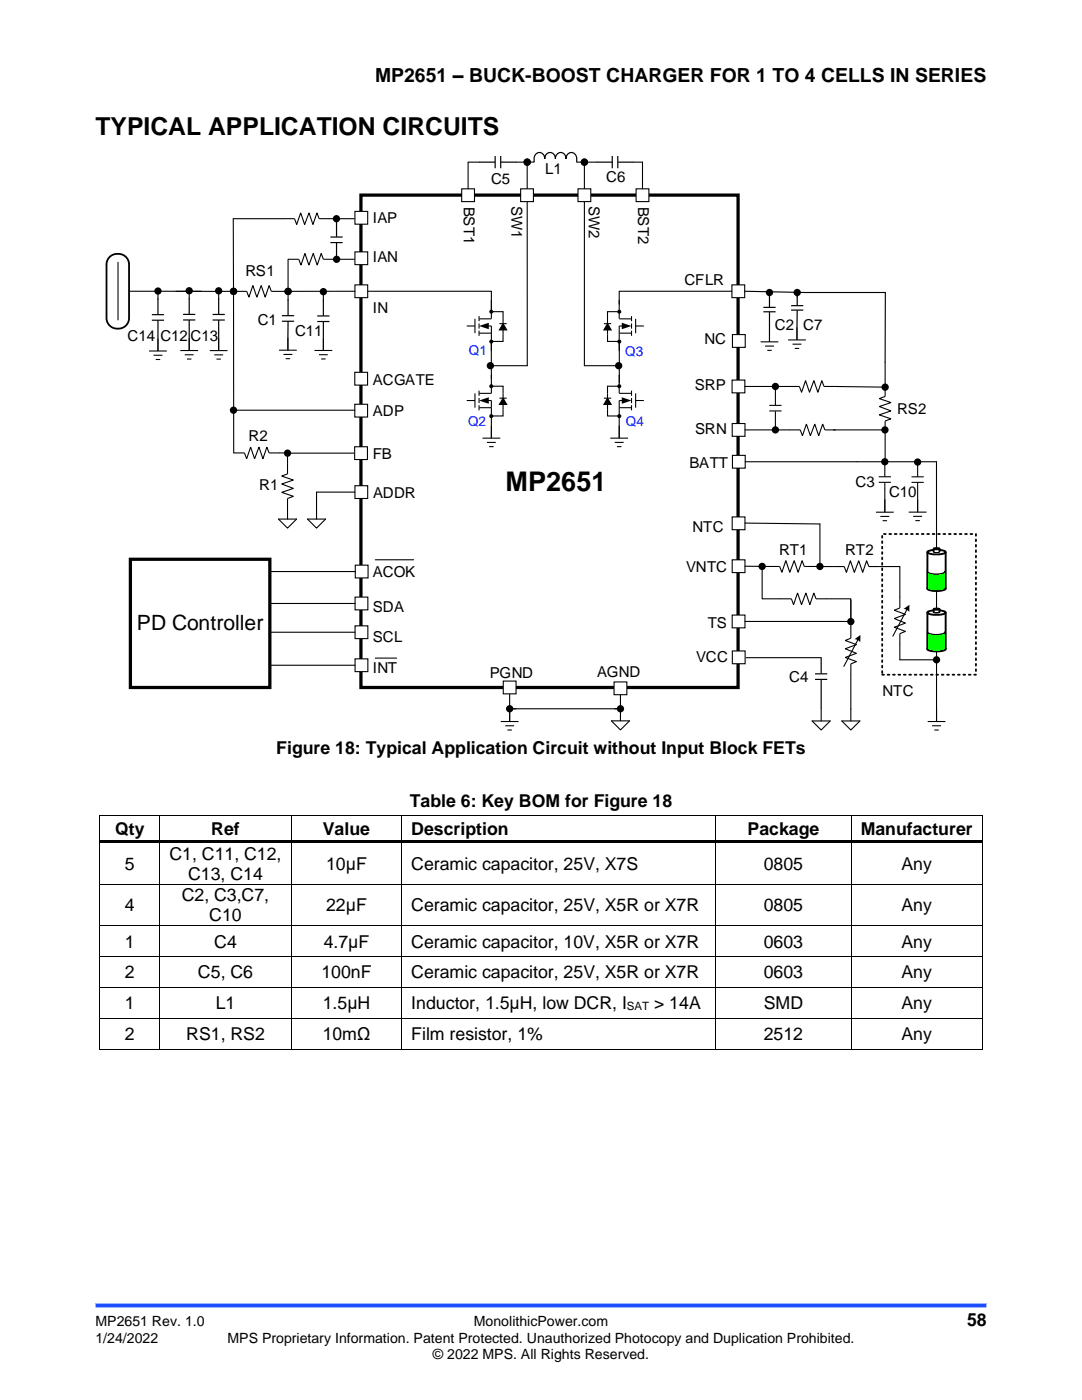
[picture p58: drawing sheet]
<svg xmlns="http://www.w3.org/2000/svg" width="216mm" height="279mm" viewBox="0 0 216 279" stroke-linecap="round" stroke-linejoin="round" font-family="sans-serif">
<defs><g id="words">
<text font-size="5.4" x="100.9" y="98">MP2651</text>
<text font-size="4.9" x="19" y="27">TYPICAL APPLICATION CIRCUITS</text>
<text font-size="4.2" x="27.3" y="125.8">PD Controller</text>
<text font-size="3.9" x="74.8" y="16.3">MP2651 – BUCK-BOOST CHARGER FOR 1 TO 4 CELLS IN SERIES</text>
<g font-size="3.5">
<text x="55.1" y="150.6">Figure 18: Typical Application Circuit without Input Block FETs</text>
<text x="81.8" y="161">Table 6: Key BOM for Figure 18</text>
<text x="23" y="166.6">Qty</text>
<text x="42.1" y="166.6">Ref</text>
<text x="64.4" y="166.6">Value</text>
<text x="82.1" y="166.6">Description</text>
<text x="149.2" y="166.6">Package</text>
<text x="171.7" y="166.6">Manufacturer</text>
<text x="24.9" y="173.6">5</text>
<text x="33.8" y="171.5">C1, C11, C12,</text>
<text x="65.1" y="173.6">10μF</text>
<text x="82.1" y="173.6">Ceramic capacitor, 25V, X7S</text>
<text x="152.4" y="173.6">0805</text>
<text x="179.9" y="173.6">Any</text>
<text x="36.3" y="179.8">C2, C3,C7,</text>
<text x="37.5" y="175.6">C13, C14</text>
<text x="24.9" y="181.9">4</text>
<text x="41.7" y="183.9">C10</text>
<text x="65.1" y="181.9">22μF</text>
<text x="82.1" y="181.9">Ceramic capacitor, 25V, X5R or X7R</text>
<text x="152.4" y="181.9">0805</text>
<text x="179.9" y="181.9">Any</text>
<text x="24.9" y="189.1">1</text>
<text x="42.7" y="189.1">C4</text>
<text x="64.6" y="189.1">4.7μF</text>
<text x="82.1" y="189.1">Ceramic capacitor, 10V, X5R or X7R</text>
<text x="152.4" y="189.1">0603</text>
<text x="179.9" y="189.1">Any</text>
<text x="24.9" y="195.3">2</text>
<text x="39.5" y="195.3">C5, C6</text>
<text x="64.1" y="195.3">100nF</text>
<text x="82.1" y="195.3">Ceramic capacitor, 25V, X5R or X7R</text>
<text x="152.4" y="195.3">0603</text>
<text x="179.9" y="195.3">Any</text>
<text x="24.9" y="201.4">1</text>
<text x="43" y="201.4">L1</text>
<text x="64.4" y="201.4">1.5μH</text>
<text x="82.1" y="201.4">Inductor, 1.5μH, low DCR, I</text>
<text x="130.5" y="201.4">&gt; 14A</text>
<text x="152.4" y="201.4">SMD</text>
<text x="179.9" y="201.4">Any</text>
<text x="24.9" y="207.6">2</text>
<text x="37.2" y="207.6">RS1, RS2</text>
<text x="64.4" y="207.6">10mΩ</text>
<text x="82.1" y="207.6">Film resistor, 1%</text>
<text x="152.4" y="207.6">2512</text>
<text x="179.9" y="207.6">Any</text>
<text x="193" y="264.6">58</text>
</g>
<g font-size="3">
<text x="108.8" y="34.7">L1</text>
<text x="92.5" y="41.2" transform="rotate(90 92.5 41.2)">BST1</text>
<text x="98" y="36.6">C5</text>
<text x="102" y="41.1" transform="rotate(90 102 41.1)">SW1</text>
<text x="117.5" y="41.1" transform="rotate(90 117.5 41.1)">SW2</text>
<text x="121" y="36.3">C6</text>
<text x="127.3" y="41.2" transform="rotate(90 127.3 41.2)">BST2</text>
<text x="74.4" y="44.6">IAP</text>
<text x="74.4" y="52.3">IAN</text>
<text x="49" y="55.1">RS1</text>
<text x="136.6" y="56.8">CFLR</text>
<text x="51.4" y="64.8">C1</text>
<text x="74.4" y="62.5">IN</text>
<text x="154.6" y="65.8">C2</text>
<text x="160.3" y="65.8">C7</text>
<text x="25.5" y="68">C14</text>
<text x="32" y="68">C12</text>
<text x="38" y="68">C13</text>
<text x="58.9" y="67.1">C11</text>
<text x="140.6" y="68.7">NC</text>
<text x="74.4" y="76.9">ACGATE</text>
<text x="138.7" y="77.7">SRP</text>
<text x="74.4" y="82.9">ADP</text>
<text x="179" y="82.7">RS2</text>
<text x="49.6" y="88">R2</text>
<text x="138.7" y="86.7">SRN</text>
<text x="74.4" y="91.5">FB</text>
<text x="137.6" y="93.3">BATT</text>
<text x="51.7" y="97.7">R1</text>
<text x="74.5" y="99.4">ADDR</text>
<text x="170.7" y="97.1">C3</text>
<text x="177.4" y="99.2">C10</text>
<text x="138.2" y="106.3">NTC</text>
<text x="155.5" y="110.7">RT1</text>
<text x="168.7" y="110.7">RT2</text>
<text x="74.4" y="115.1">ACOK</text>
<text x="136.9" y="114.1">VNTC</text>
<text x="74.4" y="122.2">SDA</text>
<text x="141.3" y="125.4">TS</text>
<text x="74.4" y="128">SCL</text>
<text x="74.4" y="134.4">INT</text>
<text x="97.7" y="135.2">PGND</text>
<text x="119.1" y="135.2">AGND</text>
<text x="138.9" y="132.2">VCC</text>
<text x="157.5" y="136.1">C4</text>
<text x="176.1" y="139">NTC</text>
</g>
<g font-size="2.8">
<text x="19" y="264.6">MP2651 Rev. 1.0</text>
<text x="19" y="267.9">1/24/2022</text>
<text x="45.4" y="267.9">MPS Proprietary Information. Patent Protected. Unauthorized Photocopy and Duplication Prohibited.</text>
<text x="94.6" y="264.6">MonolithicPower.com</text>
<text x="86.4" y="271.2">© 2022 MPS. All Rights Reserved.</text>
</g>
<g font-size="2.7" fill="#00f">
<text x="93.6" y="70.9">Q1</text>
<text x="124.7" y="71.1">Q3</text>
<text x="93.4" y="85">Q2</text>
<text x="124.9" y="85">Q4</text>
</g>
<text font-size="2.3" x="125.1" y="201.6">SAT</text>
</g></defs>
<path d="M19 260.5h177.8" fill="none" stroke="#1c4eff" stroke-width=".79" stroke-linecap="butt"/>
<path d="M72 39.3l.3-.4v98.3l-.3-.3h75.3l-.3 .3v-98.3l.3 .4zM71.7 38.6h75.9v98.9h-75.9z" fill="#000"/>
<path d="M105.2 32.4v40.6h-7.3M116.6 32.4v40.6h6.9M25.8 58.1h14.3M35.1 58.1h12M57.5 58.2v1.7M55.7 69.9h3.5M56.6 70.7h1.7M57 71.6h.9M57.4 67.3v2.6M171 92.2h15.9M176.6 86.2v5.7M101.7 137.2v4.3" fill="none" stroke="#000" stroke-width=".22"/>
<g fill="#000">
<circle cx="57.5" cy="58.2" r=".73"/>
<circle cx="97.9" cy="73" r=".73"/>
<circle cx="123.5" cy="73" r=".73"/>
</g>
<path d="M57.5 59.8v3.2M56.3 63h2.4M56.3 64.1h2.4M57.5 64.1l-.1 3.2" fill="none" stroke="#000" stroke-width=".24"/>
<path d="M146.2 66.8h2.5v2.5h-2.5z" fill-rule="evenodd" fill="#fff"/>
<path d="M146.2 66.8h2.5v2.5h-2.5z" fill="none" stroke="#000" stroke-width=".22"/>
<path d="M70.9 112.8h2.5v2.5h-2.5z" fill-rule="evenodd" fill="#fff"/>
<path d="M70.9 112.8h2.5v2.5h-2.5z" fill="none" stroke="#000" stroke-width=".22"/>
<path d="M70.8 56.9h2.6v2.5h-2.6z" fill-rule="evenodd" fill="#fff"/>
<path d="M70.8 56.9h2.6v2.5h-2.6z" fill="none" stroke="#000" stroke-width=".22"/>
<path d="M70.8 50.3h2.6v2.5h-2.6z" fill-rule="evenodd" fill="#fff"/>
<path d="M70.8 50.3h2.6v2.5h-2.6z" fill="none" stroke="#000" stroke-width=".22"/>
<path d="M70.8 96.9h2.6v2.6h-2.6z" fill-rule="evenodd" fill="#fff"/>
<path d="M70.8 96.9h2.6v2.6h-2.6z" fill="none" stroke="#000" stroke-width=".22"/>
<path d="M70.8 42.2h2.6v2.5h-2.6z" fill-rule="evenodd" fill="#fff"/>
<path d="M70.8 42.2h2.6v2.5h-2.6z" fill="none" stroke="#000" stroke-width=".22"/>
<path d="M126.9 37.7h2.6v2.5h-2.6z" fill-rule="evenodd" fill="#fff"/>
<path d="M126.9 37.7h2.6v2.5h-2.6z" fill="none" stroke="#000" stroke-width=".22"/>
<path d="M146 56.9h2.6v2.5h-2.6z" fill-rule="evenodd" fill="#fff"/>
<path d="M146 56.9h2.6v2.5h-2.6z" fill="none" stroke="#000" stroke-width=".22"/>
<path d="M115.3 37.7h2.6v2.5h-2.6z" fill-rule="evenodd" fill="#fff"/>
<path d="M115.3 37.7h2.6v2.5h-2.6z" fill="none" stroke="#000" stroke-width=".22"/>
<path d="M103.9 37.7h2.5v2.5h-2.5z" fill-rule="evenodd" fill="#fff"/>
<path d="M103.9 37.7h2.5v2.5h-2.5z" fill="none" stroke="#000" stroke-width=".22"/>
<path d="M70.8 74.3h2.5v2.6h-2.5z" fill-rule="evenodd" fill="#fff"/>
<path d="M70.8 74.3h2.5v2.6h-2.5z" fill="none" stroke="#000" stroke-width=".22"/>
<path d="M92.1 37.7h2.6v2.5h-2.6z" fill-rule="evenodd" fill="#fff"/>
<path d="M92.1 37.7h2.6v2.5h-2.6z" fill="none" stroke="#000" stroke-width=".22"/>
<path d="M70.9 131.5h2.5v2.5h-2.5z" fill-rule="evenodd" fill="#fff"/>
<path d="M70.9 131.5h2.5v2.5h-2.5z" fill="none" stroke="#000" stroke-width=".22"/>
<path d="M70.9 124.9h2.5v2.6h-2.5z" fill-rule="evenodd" fill="#fff"/>
<path d="M70.9 124.9h2.5v2.6h-2.5z" fill="none" stroke="#000" stroke-width=".22"/>
<path d="M70.9 119.2h2.5v2.5h-2.5z" fill-rule="evenodd" fill="#fff"/>
<path d="M93.4 32.4v5.3M103.1 32.4h2.1M116.6 32.4h2.3M128.2 32.4v5.3M46.5 43.6l.1 14.5M47.1 58.1h2.1l.5 1.2 .8-2.3 .7 2.3 .9-2.3 .8 2.3 .8-2.3 .4 1.1h2.2M65.8 43.6h1.2M67.1 43.6h3.6M67.2 51.7h3.5M63.2 98.2h7.6M186.9 92.2v17.2M70.9 119.2h2.5v2.5h-2.5z" fill="none" stroke="#000" stroke-width=".22"/>
<path d="M106.6 32.3a1.42 1.42 0 0 1 1-1.9 1.16 1.16 0 0 1 1.1 1.3 1.08 1.08 0 0 1 1.1-1.3 1.08 1.08 0 0 1 1 1.3 1.08 1.08 0 0 1 1.1-1.3 1.08 1.08 0 0 1 1.1 1.3 1.08 1.08 0 0 1 1-1.3 1.08 1.08 0 0 1 1.1 1.3v.6M65.9 47.3h2.5M65.9 48.4h2.5M67.2 44.1v3.2M67.2 48.4v3.3M162.6 134.5h2.5M162.6 135.6h2.5M163.9 131.3v3.1M163.9 135.6v5.9" fill="none" stroke="#000" stroke-width=".24"/>
<g fill="#000">
<circle cx="105.2" cy="32.4" r=".73"/>
<circle cx="116.6" cy="32.4" r=".73"/>
<circle cx="46.6" cy="58.1" r=".73"/>
<circle cx="67.1" cy="43.6" r=".73"/>
<circle cx="67.2" cy="51.7" r=".73"/>
</g>
<path d="M70.8 80.7h2.5v2.5h-2.5z" fill-rule="evenodd" fill="#fff"/>
<path d="M57.5 51.8v6.4M151.8 68.2h3.5M152.7 69.1h1.7M153.1 69.9h.9M153.5 65.7v2.5M46.6 81.9h24.2M70.8 80.7h2.5v2.5h-2.5z" fill="none" stroke="#000" stroke-width=".22"/>
<g fill="#000">
<circle cx="57.5" cy="58.2" r=".73"/>
<circle cx="46.6" cy="81.9" r=".73"/>
</g>
<path d="M153.5 58.8v2.5M152.3 61.3h2.5M152.3 62.2h2.5M153.5 62.2v3.5" fill="none" stroke="#000" stroke-width=".24"/>
<path d="M146.1 129.9h2.6v2.6h-2.6z" fill-rule="evenodd" fill="#fff"/>
<path d="M146.1 129.9h2.6v2.6h-2.6zM148.9 131.3h15" fill="none" stroke="#000" stroke-width=".22"/>
<path d="M146.1 90.9h2.6v2.5h-2.6z" fill-rule="evenodd" fill="#fff"/>
<path d="M146.1 90.9h2.6v2.5h-2.6zM148.7 92.2h22.3" fill="none" stroke="#000" stroke-width=".22"/>
<path d="M70.8 89.2h2.5v2.5h-2.5z" fill-rule="evenodd" fill="#fff"/>
<path d="M55.8 90.4h1.6v4.2l-1.2 .4 2.3 .8-2.3 .8 2.3 .9-2.3 .8 2.3 .8-1.1 .4v1.7M57.4 90.4h13.2M70.8 89.2h2.5v2.5h-2.5z" fill="none" stroke="#000" stroke-width=".22"/>
<circle cx="57.4" cy="90.4" r=".73" fill="#000"/>
<path d="M26 111.9l.3-.3v25.6l-.3-.3h27.8l-.3 .3v-25.6l.3 .3zM25.7 111.3h28.5v26.2h-28.5z" fill="#000"/>
<path d="M185.1 110.1l.8-.3 1.3-.1 1.1 .2 .4 .3-.9 .4h-1.5l-1.1-.2z" fill-rule="evenodd" fill="#fff"/>
<path d="M185.1 110.1l.8-.3 1.3-.1 1.1 .2 .4 .3-.9 .4h-1.5l-1.1-.2z" fill="none" stroke="#000" stroke-width=".38"/>
<path d="M185.1 117.4l.8-.3 1.5-.1 1 .2 .3 .3-.8 .4h-1.4l-1.2-.2-.2-.1z" fill-rule="evenodd" fill="#fff"/>
<path d="M185.1 110.2v7.3M185.1 117.4l.8-.3 1.5-.1 1 .2 .3 .3-.8 .4h-1.4l-1.2-.2-.2-.1zM188.7 110.2v7.2" fill="none" stroke="#000" stroke-width=".38"/>
<path d="M186.3 110h1.1a.19 .19 0 0 1-.1 .2 .19 .19 0 0 1-.3 0z" fill-rule="evenodd" fill="#fff"/>
<path d="M186.3 110h1.1a.19 .19 0 0 1-.1 .2 .19 .19 0 0 1-.3 0z" fill="none" stroke="#000" stroke-width=".38"/>
<g fill="#fff">
<path d="M186.3 109.5h1.2v.6h-1.2z" fill-rule="evenodd"/>
<path d="M186.3 109.5l.8-.1 .4 .1-.7 .1z" fill-rule="evenodd"/>
</g>
<path d="M186.3 109.5l.8-.1 .4 .1-.7 .1zM186.3 109.5v.6M187.5 109.5l-.1 .5" fill="none" stroke="#000" stroke-width=".38"/>
<path d="M185.1 114a2.64 2.64 0 0 0 2.6 .5l.8-.3 .1-.2v3.4a2.66 2.66 0 0 1-2.6 .5l-.7-.2-.2-.3z" fill-rule="evenodd" fill="#0f0"/>
<path d="M185.1 114a2.64 2.64 0 0 0 2.6 .5l.8-.3 .1-.2v3.4a2.66 2.66 0 0 1-2.6 .5l-.7-.2-.2-.3zM186.9 117.9v3.6" fill="none" stroke="#000" stroke-width=".22"/>
<path d="M185.1 122.2l.9-.4h1.2l1.1 .2 .4 .3-.9 .4h-1.5l-1.1-.3z" fill-rule="evenodd" fill="#fff"/>
<path d="M185.1 122.2l.9-.4h1.2l1.1 .2 .4 .3-.9 .4h-1.5l-1.1-.3z" fill="none" stroke="#000" stroke-width=".38"/>
<path d="M185.1 129.5l.8-.4h1.5l1 .2 .3 .3-.8 .3-1.4 .1-1.2-.2-.2-.2z" fill-rule="evenodd" fill="#fff"/>
<path d="M185.1 122.2v7.3M185.1 129.5l.8-.4h1.5l1 .2 .3 .3-.8 .3-1.4 .1-1.2-.2-.2-.2zM188.7 122.3v7.2" fill="none" stroke="#000" stroke-width=".38"/>
<path d="M186.3 122.1h1.1a.19 .19 0 0 1-.1 .2 .19 .19 0 0 1-.3-.1h-.5z" fill-rule="evenodd" fill="#fff"/>
<path d="M186.3 122.1h1.1a.19 .19 0 0 1-.1 .2 .19 .19 0 0 1-.3-.1h-.5z" fill="none" stroke="#000" stroke-width=".38"/>
<g fill="#fff">
<path d="M186.3 121.6h1.2v.5h-1.2z" fill-rule="evenodd"/>
<path d="M186.3 121.5l1.2 .1-.7 .1z" fill-rule="evenodd"/>
</g>
<path d="M186.3 121.6v.5M186.3 121.5l1.2 .1-.7 .1zM187.5 121.6l-.1 .5" fill="none" stroke="#000" stroke-width=".38"/>
<path d="M185.1 126.1a2.66 2.66 0 0 0 2.6 .5l.8-.3 .1-.2v3.3a2.66 2.66 0 0 1-2.6 .5l-.7-.2-.2-.2z" fill-rule="evenodd" fill="#0f0"/>
<g fill="none" stroke="#000" stroke-width=".22">
<path d="M93.4 32.4h2.2M126.5 32.4h1.7M23.5 52.4v11.4M37.8 58v1.7M46.6 58.1v32.3h2.2l.4 1.2 .8-2.4 .8 2.4 .9-2.4 .8 2.4 .8-2.4 .4 1.2h2.1M57.5 51.7h2.1l.5 1.2 .7-2.3 .8 2.3 .9-2.3 .8 2.3 .8-2.3 .4 1.1h2.7M65.8 43.6h-2.1l-.5-1.1-.8 2.3-.7-2.3-.9 2.3-.8-2.3-.8 2.3-.4-1.2h-12.3M70.8 58.1h-14.5M73.4 58.1h24.6v4.1h2.4v2.4M98 59.9v3.7M123.6 59.9v3.7M146 58.1h-22.4v2.6"/>
<path d="M36 70h3.5M36.9 70.8h1.7M37.3 71.7h.9M37.8 67.4v2.6M93.1 65.1h1.7M93.1 79.9h1.7M94.8 63.6v2.9M94.8 78.5v2.9M95.6 63.1v1M95.6 64.6v1M95.6 66v1M95.6 78v1"/>
<path d="M95.6 79.4v1.1M95.6 63.6h2.4M95.6 78.5h2.4M95.6 66.5h2.4M97.4 65.1h.6v4.9M97.4 79.9h.6v7.5M98 68.5v7.2M98 74.8v3.7M98 77.1h2.4v2.4M99.7 64.6h1.4M99.7 79.5h1.4M100.4 64.6l.7 1.2h-1.4z"/>
<path d="M100.4 65.8v2.3h-2.4M100.4 79.5l.7 1.2h-1.4zM120.5 64.6h1.5M120.5 79.5h1.5M121.2 64.6l.8 1.2h-1.5zM121.2 65.8v2.3h2.4M121.2 79.5l.8 1.2h-1.5zM123.6 62.2h-2.4v2.4M123.6 63.6h2.4M123.6 66.5h2.4M123.6 77.1h-2.4v2.4M123.6 78.5h2.4"/>
<path d="M124.2 65.1h-.6v13.4M124.2 79.9h-.6v7.5M126 63.1v1M126 64.6v1M126 66v1M126 78v1M126 79.4v1.1M126.8 63.6v2.9M126.8 65.1h1.7M126.8 78.5v2.9M126.8 79.9h1.7M95.6 80.9v1"/>
<path d="M95.6 81.4h2.4M96.3 87.4h3.5M97.2 88.3h1.7M97.6 89.1h.9M100.4 80.7v2.3h-2.4M121.2 80.7v2.3h2.4M121.8 87.4h3.5M122.7 88.3h1.7M123.1 89.1h.9M123.6 81.4h2.4M126 80.9v1M175.3 95.1h2.5"/>
<path d="M175.3 96.3h2.5M176.6 92.2v2.9M176.6 96.3v5.9M53.8 114.1h17.1M174.8 102.2h3.5M175.7 103.1h1.7M176.1 103.9h.9M53.8 120.4h17.1M53.8 126.2h17.1M53.8 132.8h17.1M185.1 126.1a2.66 2.66 0 0 0 2.6 .5l.8-.3 .1-.2v3.3a2.66 2.66 0 0 1-2.6 .5l-.7-.2-.2-.2zM186.9 130v14"/>
<path d="M162 143.9h3.7l-1.8 1.8zM163.9 141.5v2.4M185.1 144h3.5M186 144.8h1.8M186.4 145.7h.9"/>
<circle cx="98" cy="68.2" r=".29"/>
<circle cx="98" cy="62.2" r=".29"/>
<circle cx="98" cy="77.1" r=".29"/>
<circle cx="123.6" cy="77.1" r=".29"/>
<circle cx="123.6" cy="62.2" r=".29"/>
<circle cx="123.6" cy="68.2" r=".29"/>
<circle cx="98" cy="83" r=".29"/>
<circle cx="123.6" cy="83" r=".29"/>
</g>
<path d="M176 106.6h18.7v28.1h-18.7z" fill="none" stroke="#000" stroke-width=".36" stroke-dasharray=".4 .7"/>
<path d="M21.3 52.8v10.7M23.5 50.7a2.11 2.11 0 0 0-2.2 2M23.5 50.7a2.11 2.11 0 0 1 2.3 2M25.8 52.8v10.7M21.3 63.6a2.11 2.11 0 0 0 2.2 2M25.8 63.6a2.11 2.11 0 0 1-2.3 2" fill="none" stroke="#000" stroke-width=".36"/>
<g fill="#000">
<path d="M95.6 65.1l1.9-.7v1.3zM95.6 79.9l1.9-.6v1.3zM100.4 64.6l.7 1.2h-1.4zM121.2 64.6l.8 1.2h-1.5zM124.1 64.4l1.9 .7-1.9 .6zM124.1 79.3l1.9 .6-1.9 .7zM100.4 79.5l.7 1.2h-1.4zM121.2 79.5l.8 1.2h-1.5z"/>
<circle cx="37.8" cy="58" r=".73"/>
<circle cx="46.6" cy="58.1" r=".73"/>
<circle cx="98" cy="68.2" r=".29"/>
<circle cx="98" cy="62.2" r=".29"/>
<circle cx="98" cy="77.1" r=".29"/>
<circle cx="123.6" cy="77.1" r=".29"/>
<circle cx="123.6" cy="62.2" r=".29"/>
<circle cx="123.6" cy="68.2" r=".29"/>
<circle cx="98" cy="83" r=".29"/>
<circle cx="123.6" cy="83" r=".29"/>
<circle cx="176.6" cy="92.2" r=".73"/>
</g>
<path d="M95.6 32.4h3.2M98.8 31.1v2.5M99.9 31.1v2.5M100 32.4h3.1M118.9 32.4h3.3M122.2 31.1v2.5M123.3 31.1v2.5M123.3 32.4h3.2M37.8 59.5v3.2M36.5 62.7h2.5M36.5 63.9h2.5M37.8 63.9v3.5" fill="none" stroke="#000" stroke-width=".24"/>
<path d="M146.1 111.7h2.5v2.6h-2.5z" fill-rule="evenodd" fill="#fff"/>
<path d="M146.1 111.7h2.5v2.6h-2.5zM179.6 119.1v2.2l-1.2 .5 2.3 .8-2.3 .8 2.3 1-2.3 .8 2.3 .8-1.1 .5v5.2h7.3M181 121.6l-2.8 5.4" fill="none" stroke="#000" stroke-width=".22"/>
<g fill="#000">
<path d="M180.3 121.5l1.2-.8-.1 1.4a1.45 1.45 0 0 0-1.1-.6z" fill-rule="evenodd"/>
<circle cx="186.9" cy="131.7" r=".73"/>
</g>
<path d="M146.1 103.2h2.5v2.5h-2.5z" fill-rule="evenodd" fill="#fff"/>
<path d="M146.1 103.2h2.5v2.5h-2.5zM148.7 113l6.9 .1 .4 1.1 .8-2.3 .8 2.3 .9-2.3 .8 2.3 .8-2.3 .4 1.2h3.2M163.6 104.6v8.4M175.5 113.1h4.1v6" fill="none" stroke="#000" stroke-width=".22"/>
<circle cx="163.6" cy="113" r=".73" fill="#000"/>
<path d="M146.1 122.8h2.5v2.5h-2.5z" fill-rule="evenodd" fill="#fff"/>
<g fill="none" stroke="#000" stroke-width=".22">
<path d="M74.9 111.7h7.6M148.7 104.4l14.9 .2M152.1 113v6.5h5.8l.4 1.2 .8-2.4 .8 2.4 .9-2.4 .8 2.4 .8-2.4 .4 1.2h7v4.5M169.8 119.8v7.6l-1.1 .4 2.2 .8-2.2 .9 2.2 .9-2.2 .8 2.2 .8-1.1 .5v11.4M74.9 131.3h4.2M146.1 122.8h2.5v2.5h-2.5zM148.7 124h21.1M171.2 127.6l-2.8 5.4M99.9 144h3.6M100.8 144.8h1.8M101.3 145.7h.8M101.7 141.5v2.5"/>
<path d="M168 143.9h3.6l-1.8 1.8z"/>
</g>
<g fill="#000">
<path d="M170.5 127.6l1.2-.9v1.5a1.45 1.45 0 0 0-1.2-.6z" fill-rule="evenodd"/>
<circle cx="152.1" cy="113" r=".73"/>
<circle cx="169.8" cy="124" r=".73"/>
</g>
<path d="M146.1 84.5h2.6v2.6h-2.6z" fill-rule="evenodd" fill="#fff"/>
<path d="M166.6 77.1l10 .2M176.6 77v2.1l-1.2 .5 2.4 .7-2.4 .8 2.4 .9-2.4 .8 2.4 .8-1.2 .4v2.2M146.1 84.5h2.6v2.6h-2.6zM166.3 85.8h10.3" fill="none" stroke="#000" stroke-width=".22"/>
<g fill="#000">
<circle cx="176.6" cy="77.3" r=".73"/>
<circle cx="176.6" cy="85.8" r=".73"/>
</g>
<path d="M146.1 75.9h2.5v2.5h-2.5z" fill-rule="evenodd" fill="#fff"/>
<g fill="none" stroke="#000" stroke-width=".22">
<path d="M106.6 32.3l-1.4 .1M115.1 32.4h1.5M31.5 58.1v1.6M43.6 58v1.7M64.5 58.2v1.8M159.1 58.4v.8M29.7 70.1h3.6M30.6 70.9h1.8M31.1 71.7h.9M31.5 67.5v2.6M41.9 70h3.5M42.7 70.8h1.8"/>
<path d="M43.2 71.7h.9M43.6 67.4v2.6M62.8 69.9h3.5M63.6 70.8h1.8M64.1 71.6h.9M64.5 67.4v2.5M146.1 75.9h2.5v2.5h-2.5zM148.6 77.1h10.9l.4 1.2 .8-2.3 .8 2.3 .9-2.3 .8 2.3 .8-2.3 .4 1.1h2.2M154.7 77.1v3.8M157.3 67.8h3.5M158.1 68.7h1.8M158.6 69.5h.9"/>
<path d="M159 65.3v2.5M176.6 72.3v4.7M63.2 98.2v5.4M148.6 85.8h11.1l.4 1.2 .8-2.4 .8 2.4 .9-2.4 .8 2.4 .8-2.4 .4 1.2h2.1M153.5 80.9h2.4M153.5 82h2.4M154.7 82.1v3.7M181.9 95.2h2.4M181.9 96.3h2.4M183.1 92.2v3M183.1 96.3v5.9M55.6 103.6h3.6l-1.8 1.8z"/>
<path d="M57.4 101.2v2.4M61.4 103.6h3.6l-1.8 1.8zM181.3 102.2h3.6M182.2 103.1h1.8M182.7 103.9h.8M123.8 137.2v4.3"/>
</g>
<g fill="#000">
<circle cx="105.2" cy="32.4" r=".73"/>
<circle cx="116.6" cy="32.4" r=".73"/>
<circle cx="31.5" cy="58.1" r=".73"/>
<circle cx="43.6" cy="58" r=".73"/>
<circle cx="64.5" cy="58.2" r=".73"/>
<circle cx="159.1" cy="58.4" r=".73"/>
<circle cx="154.7" cy="77.1" r=".73"/>
<circle cx="154.7" cy="85.8" r=".73"/>
<circle cx="183.1" cy="92.2" r=".73"/>
</g>
<g fill="none" stroke="#000" stroke-width=".24">
<path d="M31.5 59.6v3.1M43.6 59.5v3.2M64.5 59.8v3.2M159.1 58.4v2.6M30.3 62.8h2.4M30.3 63.9h2.4M31.5 63.9v3.6M42.4 62.8h2.5M42.4 63.9h2.5M43.6 63.9v3.5M63.3 63.1h2.4M63.3 64.2h2.4"/>
<path d="M64.5 64.2v3.2M157.9 61h2.4M157.9 61.9h2.4M159.1 61.9l-.1 3.4"/>
</g>
<path d="M100.4 135.9h2.6v2.6h-2.6z" fill-rule="evenodd" fill="#fff"/>
<path d="M100.4 135.9h2.6v2.6h-2.6z" fill="none" stroke="#000" stroke-width=".22"/>
<path d="M122.5 136.1h2.6v2.5h-2.6z" fill-rule="evenodd" fill="#fff"/>
<path d="M148.6 58.1l12 .3h16.1l-.1 13.9M153.5 58.4v.8M163.7 113.1h4.8l.4 1.1 .8-2.3 .8 2.3 .8-2.3 .8 2.3 .8-2.3 .5 1.2h2.1M122.5 136.1h2.6v2.5h-2.6zM101.7 141.5h22.1v2.4M122 143.9h3.6l-1.8 1.8z" fill="none" stroke="#000" stroke-width=".22"/>
<g fill="#000">
<path d="M19.9 162.8h.1v.1h-.1z" fill-rule="evenodd"/>
<path d="M19.9 162.8h.1v.1h-.1z" fill-rule="evenodd"/>
<path d="M19.9 167.7h.1v.5h-.1z" fill-rule="evenodd"/>
<path d="M19.9 176.4h.1v.1h-.1z" fill-rule="evenodd"/>
<path d="M20 167.7h11.8v.5h-11.8z" fill-rule="evenodd"/>
<path d="M31.8 162.8h.2v.1h-.2z" fill-rule="evenodd"/>
<path d="M31.8 167.7h.6v.5h-.6z" fill-rule="evenodd"/>
<path d="M31.8 176.4h.2v.1h-.2z" fill-rule="evenodd"/>
<path d="M32.4 167.7h25.6v.5h-25.6z" fill-rule="evenodd"/>
<path d="M58 162.8h.2v.1h-.2z" fill-rule="evenodd"/>
<path d="M58 167.7h.6v.5h-.6z" fill-rule="evenodd"/>
<path d="M58 176.4h.2v.1h-.2z" fill-rule="evenodd"/>
<path d="M58.6 167.7h21.5v.5h-21.5z" fill-rule="evenodd"/>
<path d="M80.1 162.8h.1v.1h-.1z" fill-rule="evenodd"/>
<path d="M80.1 167.7h.5v.5h-.5z" fill-rule="evenodd"/>
<path d="M80.1 176.4h.1v.1h-.1z" fill-rule="evenodd"/>
<path d="M80.6 167.7h62.2v.5h-62.2z" fill-rule="evenodd"/>
<path d="M142.8 162.8h.1v.1h-.1z" fill-rule="evenodd"/>
<path d="M142.8 167.7h.5v.5h-.5z" fill-rule="evenodd"/>
<path d="M142.8 176.4h.1v.1h-.1z" fill-rule="evenodd"/>
<path d="M143.3 167.7h26.4v.5h-26.4z" fill-rule="evenodd"/>
<path d="M169.7 162.8h.2v.1h-.2z" fill-rule="evenodd"/>
<path d="M169.7 167.7h.6v.5h-.6z" fill-rule="evenodd"/>
<path d="M169.7 176.4h.2v.1h-.2z" fill-rule="evenodd"/>
<path d="M170.3 167.7h25.6v.5h-25.6z" fill-rule="evenodd"/>
<path d="M195.9 162.8h.2v.1h-.2z" fill-rule="evenodd"/>
<path d="M195.9 162.8h.2v.1h-.2z" fill-rule="evenodd"/>
<path d="M195.9 167.7h.2v.5h-.2z" fill-rule="evenodd"/>
<path d="M195.9 176.4h.2v.1h-.2z" fill-rule="evenodd"/>
<path d="M19.9 184.6h.1v.2h-.1z" fill-rule="evenodd"/>
<path d="M19.9 190.8h.1v.2h-.1z" fill-rule="evenodd"/>
<path d="M19.9 197h.1v.2h-.1z" fill-rule="evenodd"/>
<path d="M31.8 184.6h.2v.2h-.2z" fill-rule="evenodd"/>
<path d="M31.8 190.8h.2v.2h-.2z" fill-rule="evenodd"/>
<path d="M31.8 197h.2v.2h-.2z" fill-rule="evenodd"/>
<path d="M58 184.6h.2v.2h-.2z" fill-rule="evenodd"/>
<path d="M58 190.8h.2v.2h-.2z" fill-rule="evenodd"/>
<path d="M58 197h.2v.2h-.2z" fill-rule="evenodd"/>
<path d="M80.1 184.6h.1v.2h-.1z" fill-rule="evenodd"/>
<path d="M80.1 190.8h.1v.2h-.1z" fill-rule="evenodd"/>
<path d="M80.1 197h.1v.2h-.1z" fill-rule="evenodd"/>
<path d="M142.8 184.6h.1v.2h-.1z" fill-rule="evenodd"/>
<path d="M142.8 190.8h.1v.2h-.1z" fill-rule="evenodd"/>
<path d="M142.8 197h.1v.2h-.1z" fill-rule="evenodd"/>
<path d="M169.7 184.6h.2v.2h-.2z" fill-rule="evenodd"/>
<path d="M169.7 190.8h.2v.2h-.2z" fill-rule="evenodd"/>
<path d="M169.7 197h.2v.2h-.2z" fill-rule="evenodd"/>
<path d="M195.9 184.6h.2v.2h-.2z" fill-rule="evenodd"/>
<path d="M195.9 190.8h.2v.2h-.2z" fill-rule="evenodd"/>
<path d="M195.9 197h.2v.2h-.2z" fill-rule="evenodd"/>
<path d="M19.9 203.2h.1v.1h-.1z" fill-rule="evenodd"/>
<path d="M19.9 209.3h.1v.2h-.1z" fill-rule="evenodd"/>
<path d="M19.9 209.3h.1v.2h-.1z" fill-rule="evenodd"/>
<path d="M31.8 203.2h.2v.1h-.2z" fill-rule="evenodd"/>
<path d="M31.8 209.3h.2v.2h-.2z" fill-rule="evenodd"/>
<path d="M58 203.2h.2v.1h-.2z" fill-rule="evenodd"/>
<path d="M58 209.3h.2v.2h-.2z" fill-rule="evenodd"/>
<path d="M80.1 203.2h.1v.1h-.1z" fill-rule="evenodd"/>
<path d="M80.1 209.3h.1v.2h-.1z" fill-rule="evenodd"/>
<path d="M142.8 203.2h.1v.1h-.1z" fill-rule="evenodd"/>
<path d="M142.8 209.3h.1v.2h-.1z" fill-rule="evenodd"/>
<path d="M169.7 203.2h.2v.1h-.2z" fill-rule="evenodd"/>
<path d="M169.7 209.3h.2v.2h-.2z" fill-rule="evenodd"/>
<path d="M195.9 203.2h.2v.1h-.2z" fill-rule="evenodd"/>
<path d="M195.9 209.3h.2v.2h-.2z" fill-rule="evenodd"/>
<path d="M195.9 209.3h.2v.2h-.2z" fill-rule="evenodd"/>
<circle cx="153.5" cy="58.4" r=".73"/>
<circle cx="101.7" cy="141.5" r=".73"/>
<circle cx="123.8" cy="141.5" r=".73"/>
</g>
<g fill="none" stroke="#000" stroke-width=".2">
<path d="M19.9 162.9v4.8M19.9 168.2v8.2M19.9 176.5v8.1M20 162.8h11.8M20 176.4h11.8M31.9 162.9v4.8M31.9 168.2v8.2M31.9 176.5v8.1M32 162.8h26M32 176.4h26M58.1 162.9v4.8M58.1 168.2v8.2"/>
<path d="M58.1 176.5v8.1M58.2 162.8h21.9M58.2 176.4h21.9M80.2 162.9v4.8M80.2 168.2v8.2M80.2 176.5v8.1M80.2 162.8h62.6M80.2 176.4h62.6M142.8 162.9v4.8M142.8 168.2v8.2M142.8 176.5v8.1M142.9 162.8h26.8"/>
<path d="M142.9 176.4h26.8M169.8 162.9v4.8M169.8 168.2v8.2M169.8 176.5v8.1M169.9 162.8h26M169.9 176.4h26M196 162.9v4.8M196 168.2v8.2M196 176.5v8.1M19.9 184.8v6M19.9 191v6M19.9 197.2v6"/>
<path d="M20 184.7h11.8M20 190.9h11.8M20 197.1h11.8M31.9 184.8v6M31.9 191v6M31.9 197.2v6M32 184.7h26M32 190.9h26M32 197.1h26M58.1 184.8v6M58.1 191v6M58.1 197.2v6"/>
<path d="M58.2 184.7h21.9M58.2 190.9h21.9M58.2 197.1h21.9M80.2 184.8v6M80.2 191v6M80.2 197.2v6M80.2 184.7h62.6M80.2 190.9h62.6M80.2 197.1h62.6M142.8 184.8v6M142.8 191v6M142.8 197.2v6"/>
<path d="M142.9 184.7h26.8M142.9 190.9h26.8M142.9 197.1h26.8M169.8 184.8v6M169.8 191v6M169.8 197.2v6M169.9 184.7h26M169.9 190.9h26M169.9 197.1h26M196 184.8v6M196 191v6M196 197.2v6"/>
<path d="M19.9 203.3v6M20 203.2h11.8M20 209.4h11.8M31.9 203.3v6M32 203.2h26M32 209.4h26M58.1 203.3v6M58.2 203.2h21.9M58.2 209.4h21.9M80.2 203.3v6M80.2 203.2h62.6M80.2 209.4h62.6"/>
<path d="M142.8 203.3v6M142.9 203.2h26.8M142.9 209.4h26.8M169.8 203.3v6M169.9 203.2h26M169.9 209.4h26M196 203.3v6"/>
</g>
<use href="#words"/>
</svg>
